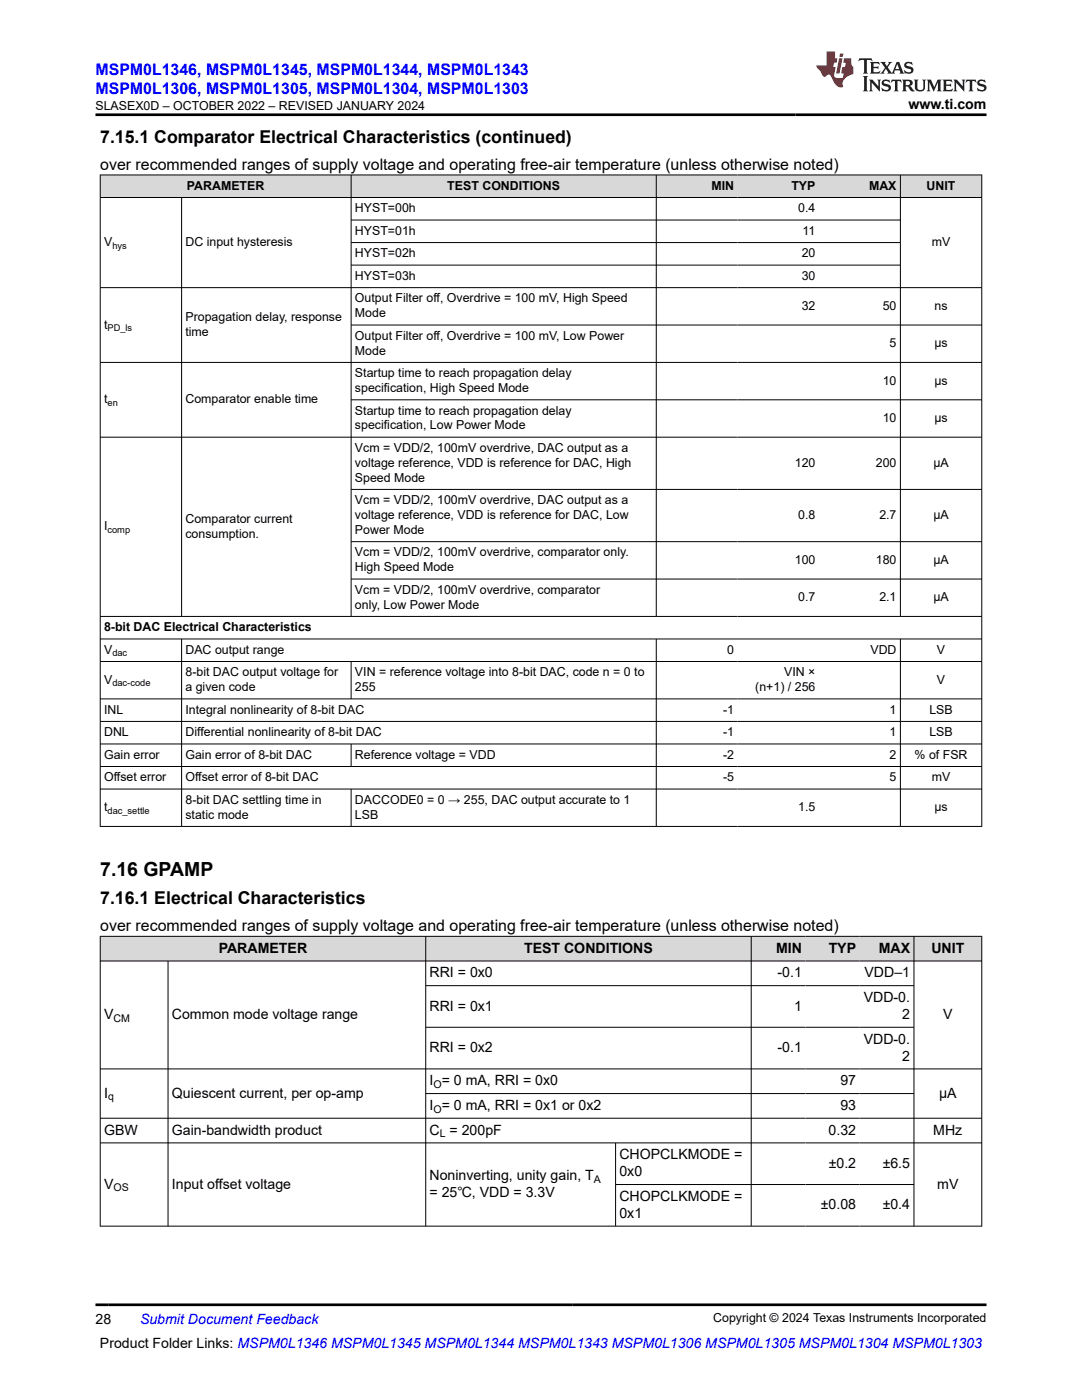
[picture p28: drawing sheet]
<svg xmlns="http://www.w3.org/2000/svg" width="216mm" height="279mm" viewBox="0 0 216 279" stroke-linecap="round" stroke-linejoin="round" font-family="sans-serif">
<defs><g id="words">
<text font-size="3.9" x="20" y="174.7">7.16 GPAMP</text>
<g font-size="3.5">
<text x="20" y="28.5">7.15.1 Comparator Electrical Characteristics (continued)</text>
<text x="20" y="180.5">7.16.1 Electrical Characteristics</text>
</g>
<g font-size="3.2" fill="#00f">
<text x="19" y="14.9">MSPM0L1346, MSPM0L1345, MSPM0L1344, MSPM0L1343</text>
<text x="19" y="18.7">MSPM0L1306, MSPM0L1305, MSPM0L1304, MSPM0L1303</text>
</g>
<g font-size="3.2">
<text x="20" y="33.9">over recommended ranges of supply voltage and operating free-air temperature (unless otherwise noted)</text>
<text x="20" y="185.8">over recommended ranges of supply voltage and operating free-air temperature (unless otherwise noted)</text>
</g>
<g font-size="2.8">
<text x="181.3" y="21.8">www.ti.com</text>
<text x="43.6" y="190.1">PARAMETER</text>
<text x="104.6" y="190.1">TEST CONDITIONS</text>
<text x="154.8" y="190.1">MIN</text>
<text x="165.4" y="190.1">TYP</text>
<text x="175.3" y="190.1">MAX</text>
<text x="185.8" y="190.1">UNIT</text>
<text x="85.7" y="195.1">RRI = 0x0</text>
<text x="155.1" y="195.1">-0.1</text>
<text x="172.5" y="195.1">VDD–1</text>
<text x="20.8" y="203.4">V</text>
<text x="34.3" y="203.4">Common mode voltage range</text>
<text x="85.7" y="201.7">RRI = 0x1</text>
<text x="158.4" y="201.7">1</text>
<text x="172.3" y="200">VDD-0.</text>
<text x="180" y="203.4">2</text>
<text x="188.2" y="203.4">V</text>
<text x="85.7" y="210">RRI = 0x2</text>
<text x="155.1" y="210">-0.1</text>
<text x="172.3" y="208.3">VDD-0.</text>
<text x="180" y="211.7">2</text>
<text x="20.8" y="219.1">I</text>
<text x="34.3" y="219.1">Quiescent current, per op-amp</text>
<text x="85.7" y="216.6">I = 0 mA, RRI = 0x0</text>
<text x="85.7" y="221.5">I = 0 mA, RRI = 0x1 or 0x2</text>
<text x="167.7" y="216.6">97</text>
<text x="167.7" y="221.5">93</text>
<text x="187.4" y="219.1">µA</text>
<text x="20.8" y="226.4">GBW</text>
<text x="34.3" y="226.4">Gain-bandwidth product</text>
<text x="85.7" y="226.4">C = 200pF</text>
<text x="165.3" y="226.4">0.32</text>
<text x="186.2" y="226.4">MHz</text>
<text x="123.6" y="231.4">CHOPCLKMODE =</text>
<text x="165.4" y="233.1">±0.2</text>
<text x="176.1" y="233.1">±6.5</text>
<text x="20.8" y="237.2">V</text>
<text x="34.3" y="237.2">Input offset voltage</text>
<text x="85.7" y="235.5">Noninverting, unity gain, T</text>
<text x="85.7" y="238.9">= 25℃, VDD = 3.3V</text>
<text x="123.6" y="234.7">0x0</text>
<text x="123.6" y="239.7">CHOPCLKMODE =</text>
<text x="187" y="237.2">mV</text>
<text x="123.6" y="243.1">0x1</text>
<text x="163.8" y="241.4">±0.08</text>
<text x="176.1" y="241.4">±0.4</text>
<text x="19" y="264.2">28</text>
<text x="19.9" y="269">Product Folder Links: MSPM0L1346 MSPM0L1345 MSPM0L1344 MSPM0L1343 MSPM0L1306 MSPM0L1305 MSPM0L1304 MSPM0L1303</text>
</g>
<text font-size="2.8" fill="#00f" x="27.9" y="264.2">Submit Document Feedback</text>
<g font-size="2.5">
<text x="19" y="21.9">SLASEX0D – OCTOBER 2022 – REVISED JANUARY 2024</text>
<text x="37.3" y="37.9">PARAMETER</text>
<text x="89.3" y="37.9">TEST CONDITIONS</text>
<text x="142" y="37.9">MIN</text>
<text x="157.9" y="37.9">TYP</text>
<text x="173.4" y="37.9">MAX</text>
<text x="184.9" y="37.9">UNIT</text>
<text x="70.8" y="42.4">HYST=00h</text>
<text x="70.8" y="46.9">HYST=01h</text>
<text x="159.3" y="42.4">0.4</text>
<text x="160.2" y="46.9">11</text>
<text x="20.8" y="49.1">V</text>
<text x="37" y="49.1">DC input hysteresis</text>
<text x="70.8" y="51.4">HYST=02h</text>
<text x="160" y="51.4">20</text>
<text x="185.9" y="49.1">mV</text>
<text x="70.8" y="55.9">HYST=03h</text>
<text x="160" y="55.9">30</text>
<text x="20.8" y="65.6">t</text>
<text x="37" y="64.1">Propagation delay, response</text>
<text x="70.8" y="60.4">Output Filter off, Overdrive = 100 mV, High Speed</text>
<text x="70.8" y="63.3">Mode</text>
<text x="160" y="61.8">32</text>
<text x="176.1" y="61.8">50</text>
<text x="186.5" y="61.8">ns</text>
<text x="37" y="67.1">time</text>
<text x="70.8" y="67.8">Output Filter off, Overdrive = 100 mV, Low Power</text>
<text x="70.8" y="70.8">Mode</text>
<text x="177.5" y="69.3">5</text>
<text x="186.5" y="69.3">µs</text>
<text x="70.8" y="75.3">Startup time to reach propagation delay</text>
<text x="176.1" y="76.8">10</text>
<text x="186.5" y="76.8">µs</text>
<text x="20.8" y="80.5">t</text>
<text x="37" y="80.5">Comparator enable time</text>
<text x="70.8" y="78.3">specification, High Speed Mode</text>
<text x="70.8" y="82.8">Startup time to reach propagation delay</text>
<text x="70.8" y="85.7">specification, Low Power Mode</text>
<text x="176.1" y="84.2">10</text>
<text x="186.5" y="84.2">µs</text>
<text x="70.8" y="90.2">Vcm = VDD/2, 100mV overdrive, DAC output as a</text>
<text x="70.8" y="93.2">voltage reference, VDD is reference for DAC, High</text>
<text x="158.6" y="93.2">120</text>
<text x="174.8" y="93.2">200</text>
<text x="186.2" y="93.2">µA</text>
<text x="70.8" y="96.1">Speed Mode</text>
<text x="70.8" y="100.6">Vcm = VDD/2, 100mV overdrive, DAC output as a</text>
<text x="20.8" y="105.8">I</text>
<text x="37" y="104.4">Comparator current</text>
<text x="37" y="107.3">consumption.</text>
<text x="70.8" y="103.6">voltage reference, VDD is reference for DAC, Low</text>
<text x="70.8" y="106.6">Power Mode</text>
<text x="159.3" y="103.6">0.8</text>
<text x="175.5" y="103.6">2.7</text>
<text x="186.2" y="103.6">µA</text>
<text x="70.8" y="111.1">Vcm = VDD/2, 100mV overdrive, comparator only.</text>
<text x="158.6" y="112.5">100</text>
<text x="174.8" y="112.5">180</text>
<text x="186.2" y="112.5">µA</text>
<text x="70.8" y="114">High Speed Mode</text>
<text x="70.8" y="118.5">Vcm = VDD/2, 100mV overdrive, comparator</text>
<text x="20.8" y="126">8-bit DAC Electrical Characteristics</text>
<text x="70.8" y="121.5">only, Low Power Mode</text>
<text x="159.3" y="120">0.7</text>
<text x="175.5" y="120">2.1</text>
<text x="186.2" y="120">µA</text>
<text x="20.8" y="130.5">V</text>
<text x="37" y="130.5">DAC output range</text>
<text x="145.1" y="130.5">0</text>
<text x="173.7" y="130.5">VDD</text>
<text x="187" y="130.5">V</text>
<text x="20.8" y="136.5">V</text>
<text x="37" y="135">8-bit DAC output voltage for</text>
<text x="37" y="137.9">a given code</text>
<text x="70.8" y="135">VIN = reference voltage into 8-bit DAC, code n = 0 to</text>
<text x="70.8" y="137.9">255</text>
<text x="150.7" y="137.9">(n+1) / 256</text>
<text x="156.5" y="135">VIN ×</text>
<text x="187" y="136.5">V</text>
<text x="20.8" y="142.4">INL</text>
<text x="37" y="142.4">Integral nonlinearity of 8-bit DAC</text>
<text x="144.3" y="142.4">-1</text>
<text x="177.5" y="142.4">1</text>
<text x="185.4" y="142.4">LSB</text>
<text x="20.8" y="146.9">DNL</text>
<text x="37" y="146.9">Differential nonlinearity of 8-bit DAC</text>
<text x="144.3" y="146.9">-1</text>
<text x="177.5" y="146.9">1</text>
<text x="185.4" y="146.9">LSB</text>
<text x="20.8" y="151.4">Gain error</text>
<text x="20.8" y="155.9">Offset error</text>
<text x="37" y="151.4">Gain error of 8-bit DAC</text>
<text x="37" y="155.9">Offset error of 8-bit DAC</text>
<text x="70.8" y="151.4">Reference voltage = VDD</text>
<text x="144.3" y="151.4">-2</text>
<text x="144.3" y="155.9">-5</text>
<text x="177.5" y="151.4">2</text>
<text x="177.5" y="155.9">5</text>
<text x="182.5" y="151.4">% of FSR</text>
<text x="185.9" y="155.9">mV</text>
<text x="20.8" y="161.9">t</text>
<text x="37" y="160.4">8-bit DAC settling time in</text>
<text x="70.8" y="160.4">DACCODE0 = 0 → 255, DAC output accurate to 1</text>
<text x="159.3" y="161.9">1.5</text>
<text x="186.5" y="161.9">µs</text>
<text x="37" y="163.4">static mode</text>
<text x="70.8" y="163.4">LSB</text>
<text x="142.3" y="263.9">Copyright © 2024 Texas Instruments Incorporated</text>
</g>
<g font-size="2.1">
<text x="22.6" y="203.9">CM</text>
<text x="21.6" y="219.6">q</text>
<text x="86.5" y="217.2">O</text>
<text x="86.5" y="222.1">O</text>
<text x="87.8" y="227">L</text>
<text x="22.6" y="237.8">OS</text>
<text x="118.5" y="236.1">A</text>
</g>
<g font-size="1.9">
<text x="22.4" y="49.6">hys</text>
<text x="21.5" y="66.1">PD_ls</text>
<text x="21.5" y="81">en</text>
<text x="21.5" y="106.3">comp</text>
<text x="22.4" y="131">dac</text>
<text x="22.4" y="137">dac-code</text>
<text x="21.5" y="162.4">dac_settle</text>
</g>
</g></defs>
<g fill="#d8d8d8">
<path d="M20 34.9h175.9v4.5h-175.9z" fill-rule="evenodd"/>
<path d="M20.1 35h49.9v4.4h-49.9z" fill-rule="evenodd"/>
<path d="M70.1 35h60.8v4.4h-60.8z" fill-rule="evenodd"/>
<path d="M131 35h16.2v4.4h-16.2z" fill-rule="evenodd"/>
<path d="M147.2 35h16.2v4.4h-16.2z" fill-rule="evenodd"/>
<path d="M163.4 35h16.2v4.4h-16.2z" fill-rule="evenodd"/>
<path d="M179.7 35h16.1v4.4h-16.1z" fill-rule="evenodd"/>
</g>
<g fill="none" stroke="#000" stroke-width=".2">
<path d="M19.9 34.9h176.1M19.9 39.4h176.1M20 34.9v130.1M36.2 39.4v83.7M70.1 34.9v88.2M131 34.9v88.2M179.7 34.9v88.2M195.9 34.9v130.1M19.9 57.4h176.1M70.1 43.9h109.6M70.1 48.4h109.6M70.1 52.9h109.6"/>
<path d="M19.9 72.3h176.1M70.1 64.9h125.9M70.1 79.8h125.9M70.1 97.7h125.9M196 87.3h-176.1M70.1 108.1h125.9M70.1 115.6h125.9M19.9 127.5h176.1M19.9 132h176.1M19.9 139.5h176.1M36.2 127.5v37.5M70.1 132v7.5"/>
<path d="M131 127.5v37.5M179.7 127.5v37.5M196 123h-176.1M19.9 144h176.1M19.9 148.5h176.1M19.9 153h176.1M19.9 157.5h176.1M70.1 148.5v4.5M70.1 157.5v7.5M19.9 164.9h176.1"/>
</g>
<g fill="#d8d8d8">
<path d="M20 186.9h175.9v4.9h-175.9z" fill-rule="evenodd"/>
<path d="M20.1 186.9h64.8v4.8h-64.8z" fill-rule="evenodd"/>
<path d="M85 186.9h64.8v4.8h-64.8z" fill-rule="evenodd"/>
<path d="M150 186.9h10.7v4.8h-10.7z" fill-rule="evenodd"/>
<path d="M160.7 186.9h10.8v4.8h-10.8z" fill-rule="evenodd"/>
<path d="M171.5 186.9h10.8v4.8h-10.8z" fill-rule="evenodd"/>
<path d="M182.4 186.9h13.4v4.8h-13.4z" fill-rule="evenodd"/>
</g>
<g fill="none" stroke="#000" stroke-width=".2">
<path d="M19.9 186.9h176.1M19.9 191.8h176.1M20 186.8v58M33.5 191.8v53M84.9 186.8v58M84.9 196.7h97.5M149.9 186.8v58M182.4 186.8v58M195.9 186.8v58M19.9 213.3h176.1M84.9 205h97.5M84.9 218.2h97.5"/>
<path d="M19.9 223.2h176.1M19.9 228.1h176.1M122.8 228.1v16.7M122.8 236.4h59.6M19.9 244.7h176.1"/>
</g>
<path d="M171.5 11.6l-.2 .6 .5-.2h.6v.1v2.2l-.2 .4h1l-.2-.4v-2.2v-.1h.5l.5 .2-.1-.6zM173.6 12.4l.2 .3v1.6l-.2 .4h1.9l.1-.6a1.08 1.08 0 0 1-1.3 .2v-.7h.6l.4 .2v-.7l-.4 .2h-.6v-.5l.2-.2a1 1 0 0 1 1 .3l-.1-.5zM175.7 12.4l.9 1.1-1 1.2h.9l-.2-.2 .5-.8 .4 .8-.2 .2h1.6l-.2-.2 .2-.5h.9l.1 .5-.1 .2h.9l-.2-.4-.8-1.9h-.5l-.9 2.1-.9-1.1 .9-1h-.8l.2 .2-.4 .6-.4-.6 .2-.2zM179 12.8l.4 1h-.7zM180.7 12.5a.65 .65 0 0 0-.2 .7 .65 .65 0 0 0 .6 .5l.6 .1 .1 .3a.79 .79 0 0 1-.7 .4 .79 .79 0 0 1-.7-.5l.1 .7 .2-.1a.93 .93 0 0 0 1.1 0 .93 .93 0 0 0 .4-.9 1.46 1.46 0 0 0-1.2-.6l-.1-.3a1.09 1.09 0 0 1 1.2 .2l-.2-.6-.1 .1-.5-.2zM172.2 15.2l.2 .4v2.2l-.2 .4h1l-.2-.4v-2.2l.2-.4zM173.4 15.9l.2 .4v1.5l-.2 .4h.8l-.3-.4 .1-1.3 1.6 1.8v-2l.2-.4h-.7l.1 .2 .1 1.1-1.2-1.3zM176.2 16a.65 .65 0 0 0-.2 .8 .65 .65 0 0 0 .6 .4l.6 .2 .1 .2a.79 .79 0 0 1-.7 .4 .79 .79 0 0 1-.7-.5l.1 .7 .2-.1a.93 .93 0 0 0 1.1 .1 .93 .93 0 0 0 .4-1 1.46 1.46 0 0 0-1.2-.5l-.1-.4a1.09 1.09 0 0 1 1.2 .2l-.1-.6-.2 .1-.5-.1zM177.9 15.9l-.1 .6a.63 .63 0 0 1 .8-.3v1.6l-.3 .4h1l-.2-.4v-1.6a.66 .66 0 0 1 .8 .3l-.1-.6zM180 15.9l.2 .4v1.5l-.2 .4h1l-.2-.2-.1-.7h.5l.1 .2a.79 .79 0 0 0 1.2 .6l-1-.9a.61 .61 0 0 0 .6-.6 .61 .61 0 0 0-.5-.7zM180.8 16.2h.1a.47 .47 0 0 1 .5 .1 .47 .47 0 0 1 .1 .5l-.1 .1-.7 .1zM182.3 15.9l.2 .2a2.27 2.27 0 0 0 .4 2 1.04 1.04 0 0 0 1.7-.7v-1.3l.2-.2h-.8l.2 .4v1.1a.6 .6 0 0 1-.6 .6 .6 .6 0 0 1-.6-.6v-1.1l.3-.4zM184.9 15.9l.2 .4v1.5l-.2 .4h.8l-.3-.4v-1.4l.9 1.9 .9-1.9v1.4l-.3 .4h1l-.2-.4v-1.5l.2-.4h-.8l-.7 1.5-.6-1.5zM188.1 15.9l.2 .4v1.5l-.2 .4h1.9l.1-.6a1.09 1.09 0 0 1-1.3 .2v-.7h.6l.4 .2v-.6l-.4 .2h-.6v-.6l.2-.1a1.01 1.01 0 0 1 1 .3l-.1-.6zM190.2 15.9l.3 .4v1.5l-.3 .4h.8l-.2-.4v-1.3l1.6 1.8v-2l.2-.4h-.7l.2 .2v1.1l-1.2-1.3zM192.8 15.9l-.1 .6a.63 .63 0 0 1 .8-.3v1.6l-.3 .4h1l-.2-.4v-1.6a.66 .66 0 0 1 .8 .3l-.1-.6zM195.2 16a.65 .65 0 0 0-.2 .8 .65 .65 0 0 0 .6 .4l.6 .2 .2 .2a.79 .79 0 0 1-.7 .4 .79 .79 0 0 1-.7-.5l.1 .7 .2-.1a.93 .93 0 0 0 1 .1 .93 .93 0 0 0 .5-1 1.46 1.46 0 0 0-1.3-.5v-.4a1.09 1.09 0 0 1 1.2 .2l-.2-.6-.2 .1-.5-.1z" fill="#231f20"/>
<path d="M164.9 10.3v2.7h-2l.1 .4 .8 1a.95 .95 0 0 0 1 .9 .59 .59 0 0 1 .5-.4 .59 .59 0 0 1 .5 .3l.4 .8a1.59 1.59 0 0 0 2.1 1.4 1.61 1.61 0 0 1 1-2.3l1-.3-.1-1.5a1.59 1.59 0 0 1-.3-1.7h-1.5l-.2 .9h.6l-.2 .9h-.5l-.2 .9v.3l.4 .1-.1 .9h-.7a.73 .73 0 0 1-1-.7l.3-1.5h-.5l.1-.9h.5l.2-.9h-.5v-1.3zM167.4 11.6l-.6 3.1h.7l.6-3.1zM167.6 10.7l-.1 .6h.7l.1-.6z" fill="#ed1c24"/>
<path d="M19 22.9h177.8M19 260.4h177.8" fill="none" stroke="#000" stroke-width=".53"/>
<use href="#words"/>
</svg>
